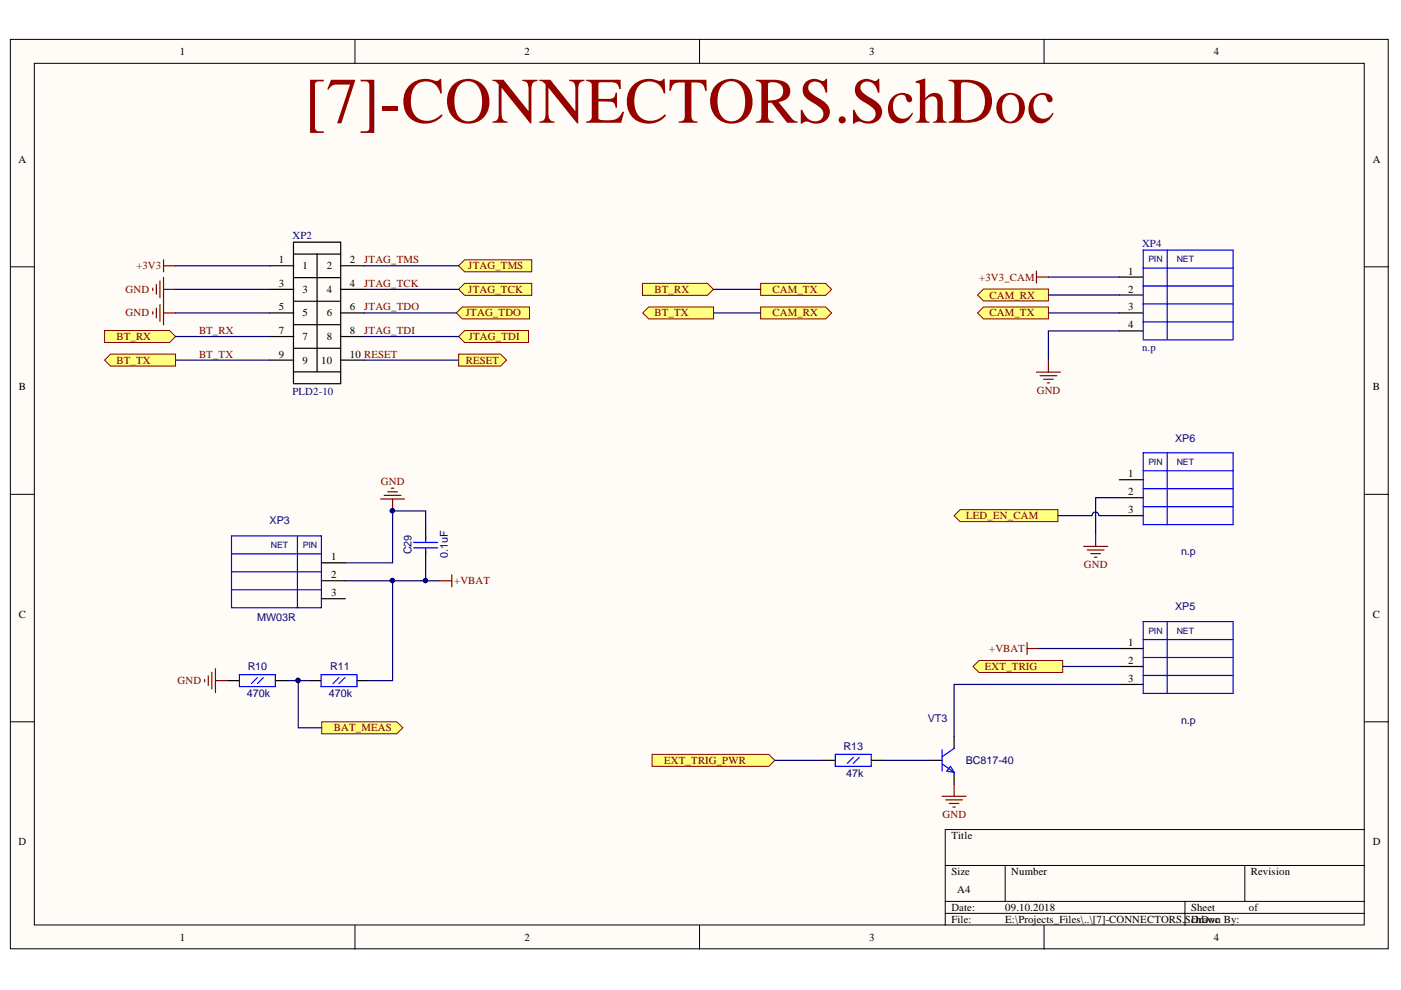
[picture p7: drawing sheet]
<svg xmlns="http://www.w3.org/2000/svg" width="297mm" height="210mm" viewBox="0 0 297 210" stroke-linecap="round" stroke-linejoin="round" font-family="sans-serif">
<defs><g id="words">
<text font-size="13.8" fill="#980000" x="64.5" y="26">[7]-CONNECTORS.SchDoc</text>
<g font-size="2.3">
<text x="38.1" y="11.7">1</text>
<text x="111.2" y="11.7">2</text>
<text x="184.3" y="11.7">3</text>
<text x="257.4" y="11.7">4</text>
<text x="3.9" y="34.5">A</text>
<text x="291.1" y="34.5">A</text>
<text x="59.1" y="55.9">1</text>
<text x="64.1" y="57.1">1</text>
<text x="69.3" y="57.1">2</text>
<text x="74.2" y="55.9">2</text>
<text x="239.2" y="58.2">1</text>
<text x="59.1" y="60.8">3</text>
<text x="59.1" y="65.8">5</text>
<text x="64.1" y="62.1">3</text>
<text x="69.3" y="62.1">4</text>
<text x="74.2" y="60.8">4</text>
<text x="74.2" y="65.8">6</text>
<text x="239.2" y="62">2</text>
<text x="239.2" y="65.8">3</text>
<text x="59.1" y="70.9">7</text>
<text x="64.1" y="67.1">5</text>
<text x="69.3" y="67.1">6</text>
<text x="74.2" y="70.9">8</text>
<text x="239.2" y="69.6">4</text>
<text x="59.1" y="75.9">9</text>
<text x="64.1" y="72.2">7</text>
<text x="64.1" y="77.1">9</text>
<text x="68.1" y="77.1">10</text>
<text x="69.3" y="72.2">8</text>
<text x="74.2" y="75.9">10 RESET</text>
<text x="4" y="82.7">B</text>
<text x="291.1" y="82.7">B</text>
<text x="239.2" y="101.2">1</text>
<text x="239.2" y="105">2</text>
<text x="239.2" y="108.8">3</text>
<text x="70.2" y="118.8">1</text>
<text x="70.2" y="122.6">2</text>
<text x="4" y="131">C</text>
<text x="70.2" y="126.4">3</text>
<text x="291.1" y="131">C</text>
<text x="239.2" y="137">1</text>
<text x="239.2" y="140.8">2</text>
<text x="239.2" y="144.7">3</text>
<text x="3.9" y="179.2">D</text>
<text x="201.7" y="177.9">Title</text>
<text x="291.1" y="179.2">D</text>
<text x="201.7" y="185.6">Size</text>
<text x="214.4" y="185.6">Number</text>
<text x="265.2" y="185.6">Revision</text>
<text x="203" y="189.4">A4</text>
<text x="201.7" y="193.2">Date:</text>
<text x="201.7" y="195.7">File:</text>
<text x="213.1" y="193.2">09.10.2018</text>
<text x="213.1" y="195.7">E:\Projects_Files\..\[7]-CONNECTORS.SchDoc</text>
<text x="252.5" y="193.2">Sheet</text>
<text x="252.5" y="195.7">Drawn By:</text>
<text x="264.8" y="193.2">of</text>
<text x="38.1" y="199.5">1</text>
<text x="111.2" y="199.5">2</text>
<text x="184.3" y="199.5">3</text>
<text x="257.4" y="199.5">4</text>
</g>
<g font-size="2.3" fill="#000080">
<text x="62" y="50.6">XP2</text>
<text x="242.1" y="52.3">XP4</text>
<text x="242.1" y="74.4">n.p</text>
<text x="62" y="83.7">PLD2-10</text>
<text x="249.1" y="93.6">XP6</text>
<text x="57.2" y="111.2">XP3</text>
<text x="87.3" y="117.5" transform="rotate(-90 87.3 117.5)">C29</text>
<text x="95" y="118.4" transform="rotate(-90 95 118.4)">0.1uF</text>
<text x="250.4" y="117.7">n.p</text>
<text x="54.5" y="131.6">MW03R</text>
<text x="249.1" y="129.4">XP5</text>
<text x="52.5" y="142">R10</text>
<text x="70" y="142">R11</text>
<text x="52.3" y="147.9">470k</text>
<text x="69.7" y="147.9">470k</text>
<text x="196.7" y="153.1">VT3</text>
<text x="250.4" y="153.5">n.p</text>
<text x="178.9" y="158.9">R13</text>
<text x="204.7" y="162">BC817-40</text>
<text x="179.4" y="164.8">47k</text>
</g>
<g font-size="2.3" fill="#800000">
<text x="28.9" y="57.1">+3V3</text>
<text x="77.2" y="55.9">JTAG_TMS</text>
<text x="99.3" y="57.1">JTAG_TMS</text>
<text x="207.6" y="59.5">+3V3_CAM</text>
<text x="26.6" y="62.1">GND</text>
<text x="77.2" y="60.8">JTAG_TCK</text>
<text x="77.2" y="65.8">JTAG_TDO</text>
<text x="99.3" y="62.1">JTAG_TCK</text>
<text x="138.8" y="62.1">BT_RX</text>
<text x="163.8" y="62.1">CAM_TX</text>
<text x="209.8" y="63.3">CAM_RX</text>
<text x="26.6" y="67.1">GND</text>
<text x="42.2" y="70.9">BT_RX</text>
<text x="77.2" y="70.9">JTAG_TDI</text>
<text x="98.8" y="67.1">JTAG_TDO</text>
<text x="138.8" y="67.1">BT_TX</text>
<text x="163.8" y="67.1">CAM_RX</text>
<text x="209.8" y="67.1">CAM_TX</text>
<text x="24.7" y="77.1">BT_TX</text>
<text x="24.7" y="72.2">BT_RX</text>
<text x="42.2" y="75.9">BT_TX</text>
<text x="98.8" y="77.1">RESET</text>
<text x="99.4" y="72.2">JTAG_TDI</text>
<text x="219.8" y="83.5">GND</text>
<text x="80.8" y="102.7">GND</text>
<text x="204.8" y="110.1">LED_EN_CAM</text>
<text x="96.3" y="123.9">+VBAT</text>
<text x="229.8" y="120.4">GND</text>
<text x="208.8" y="142">EXT_TRIG</text>
<text x="209.7" y="138.2">+VBAT</text>
<text x="37.6" y="145.1">GND</text>
<text x="70.8" y="155.1">BAT_MEAS</text>
<text x="140.8" y="162">EXT_TRIG_PWR</text>
<text x="199.8" y="173.4">GND</text>
</g>
<g font-size="1.9" fill="#000080">
<text x="243.5" y="55.6">PIN</text>
<text x="249.5" y="55.6">NET</text>
<text x="243.5" y="98.5">PIN</text>
<text x="249.5" y="98.5">NET</text>
<text x="57.4" y="116.2">NET</text>
<text x="64.2" y="116.2">PIN</text>
<text x="243.5" y="134.4">PIN</text>
<text x="249.5" y="134.4">NET</text>
</g>
</g></defs>
<g fill="#fffcf8" stroke="#000" stroke-width=".21">
<path d="M2.2 8.4h292.1v192.8h-292.1z"/>
<path d="M7.3 13.4h281.9v182.7h-281.9z"/>
</g>
<g fill="none" stroke="#000" stroke-width=".21">
<path d="M75.3 8.4v5M148.3 8.4v5M221.4 8.4v5M2.2 56.6h5.1M289.3 56.6h5.1M2.2 104.8h5.1M289.3 104.8h5.1M2.2 153h5.1M289.3 153h5.1M289.3 175.9h-88.9v20.3M75.3 196.2v5.1M148.3 196.2v5.1"/>
<path d="M200.4 183.5h88.9M200.4 191.1h88.9M200.4 193.7h88.9M213.1 183.5v7.6M221.4 196.2v5.1M251.2 191.1v5.1M263.9 183.5v7.6"/>
</g>
<g fill="none" stroke="#000" stroke-width=".25">
<path d="M57.2 56.4h5.1M62.2 51.4h10v30h-10zM62.2 58.9h10M62.2 53.9h10M67.2 53.9v24.9M72.2 56.4h5M57.2 61.4h5.1M57.2 66.4h5.1M57.2 71.4h5.1M57.2 76.4h5.1M62.2 78.8h10M62.2 73.8h10"/>
<path d="M62.2 68.8h10M62.2 63.9h10M72.2 61.4h5M72.2 66.4h5M72.2 71.4h5M72.2 76.4h5"/>
</g>
<path d="M33.9 59.6v3.5M34.7 55.1v2.5M34.7 58.8v10.1M34.7 56.4h2.5M32.4 61.1v.5M32.4 66.1v.5M33.1 60.3v2.1M33.1 65.3v2.1M33.9 64.6v3.5M34.7 61.4h2.5M34.7 66.4h2.5" fill="none" stroke="#800000" stroke-width=".25"/>
<g fill="#ffff80" stroke="#800000" stroke-width=".21">
<path d="M22.2 76.4l1.2-1.3h13.8v2.5h-13.8z" fill-rule="evenodd"/>
<path d="M22.2 70.1h13.7l1.3 1.3-1.3 1.2h-13.7z" fill-rule="evenodd"/>
<path d="M97.2 56.4l1.3-1.3h14.2v2.5h-14.2z" fill-rule="evenodd"/>
<path d="M97.2 61.4l1.3-1.3h14.2v2.5h-14.2z" fill-rule="evenodd"/>
<path d="M96.8 66.4l1.2-1.3h14.3v2.5h-14.3z" fill-rule="evenodd"/>
<path d="M97.2 71.4l1.3-1.3h13.6v2.5h-13.6z" fill-rule="evenodd"/>
<path d="M97.2 75.1h8.9l1.3 1.3-1.3 1.2h-8.9z" fill-rule="evenodd"/>
</g>
<path d="M68.1 119.3h5.1M68.1 123.1h5.1M68.1 126.9h5.1M48.2 144.3h2.6M58.4 144.3h2.5M65.5 144.3h2.6M75.7 144.3h2.5" fill="none" stroke="#000" stroke-width=".25"/>
<path d="M49.1 113.6h19v15.2h-19zM49.1 117.4h19M63.1 113.6v15.2M49.1 125h19M49.1 121.2h19M50.8 143h7.6v2.6h-7.6zM54.6 143.7l-1.3 1.2M55.8 143.7l-1.2 1.2M68.1 143h7.6v2.6h-7.6zM71.9 143.7l-1.3 1.2M73.1 143.7l-1.2 1.2" fill="none" stroke="#00f" stroke-width=".25"/>
<path d="M80.7 105.8h5.1M81.5 105h3.5M82.2 104.3h2.1M83 103.5h.5M83.2 105.8v2.5M93.2 123.1h2.6M95.8 121.9v2.5M43.4 144.1v.5M44.2 143.3v2M44.9 142.5v3.6M45.7 141.8v5M45.7 144.3h2.5" fill="none" stroke="#800000" stroke-width=".25"/>
<circle cx="83.2" cy="108.3" r=".46" fill="#000080" stroke="#000080" stroke-width=".21"/>
<path d="M68.2 153h15.9l1.3 1.3-1.3 1.3h-15.9z" fill-rule="evenodd" fill="#ffff80" stroke="#800000" stroke-width=".21"/>
<path d="M219.7 57.5v2.5M219.7 58.7h2.6" fill="none" stroke="#800000" stroke-width=".25"/>
<g fill="#ffff80" stroke="#800000" stroke-width=".21">
<path d="M207.3 62.5l1.2-1.2h13.8v2.5h-13.8z" fill-rule="evenodd"/>
<path d="M207.3 66.4l1.2-1.3h13.8v2.5h-13.8z" fill-rule="evenodd"/>
</g>
<path d="M219.7 78.9h5.1M220.5 79.7h3.6M222.3 76.4v2.5M221.3 80.4h2M222 81.2h.5" fill="none" stroke="#800000" stroke-width=".25"/>
<g fill="#ffff80" stroke="#800000" stroke-width=".21">
<path d="M136.2 60.1h13.8l1.3 1.3-1.3 1.2h-13.8z" fill-rule="evenodd"/>
<path d="M136.3 66.4l1.2-1.3h13.8v2.5h-13.8z" fill-rule="evenodd"/>
<path d="M161.3 65.1h13.7l1.3 1.3-1.3 1.2h-13.7z" fill-rule="evenodd"/>
<path d="M161.3 60.1h13.7l1.3 1.3-1.3 1.2h-13.7z" fill-rule="evenodd"/>
</g>
<path d="M202.3 156.1v2.6M174.6 161.2h2.5M184.7 161.2h2.6M197.2 161.2h2.5M202.3 163.8v2.5" fill="none" stroke="#000" stroke-width=".25"/>
<path d="M177.1 159.9h7.6v2.6h-7.6zM199.7 158.9v4.6M202.3 158.7l-2.6 1.8M180.9 160.6l-1.3 1.2M182.2 160.6l-1.3 1.2M199.7 162l2.6 1.8M201.5 162.5l.8 1.3-1.5-.3z" fill="none" stroke="#00f" stroke-width=".25"/>
<path d="M217.8 136.2v2.6M217.8 137.5h2.5M199.7 168.8h5.1M200.5 169.6h3.6M201.3 170.4h2M202 171.1h.5M202.3 166.3v2.5" fill="none" stroke="#800000" stroke-width=".25"/>
<path d="M138.3 159.9h24.7l1.3 1.3-1.3 1.3h-24.7z" fill-rule="evenodd" fill="#ffff80" stroke="#800000" stroke-width=".21"/>
<path d="M237.3 58.7h5.1M237.3 70.2h5.1M237.3 62.5h5.1M237.3 66.4h5.1M237.3 105.5h5.1M237.3 109.3h5.1M237.3 101.7h5.1" fill="none" stroke="#000" stroke-width=".25"/>
<path d="M242.4 56.8h19M247.5 53v18.9M242.4 72.1h19M242.4 68.3h19M242.4 64.4h19M242.4 60.6h19M242.4 71.9v-18.9h19v18.9M242.4 96h19v15.2h-19zM242.4 99.8h19M247.5 96v15.2M242.4 107.4h19M242.4 103.6h19" fill="none" stroke="#00f" stroke-width=".25"/>
<path d="M229.8 115.9h5M230.5 116.6h3.6M231.3 117.4h2M232 118.1h.6M232.3 113.3v2.6" fill="none" stroke="#800000" stroke-width=".25"/>
<g fill="#ffff80" stroke="#800000" stroke-width=".21">
<path d="M202.3 109.3l1.3-1.2h20.7v2.5h-20.7z" fill-rule="evenodd"/>
<path d="M206.3 141.3l1.3-1.3h17.7v2.6h-17.7z" fill-rule="evenodd"/>
</g>
<path d="M90.2 111.7v2.6M90.2 116.8v2.5M237.3 137.5h5.1M237.3 141.3h5.1M237.3 145.1h5.1" fill="none" stroke="#000" stroke-width=".25"/>
<path d="M87.7 115h5.1M87.7 116.2h5.1M90.2 113.8v1.2M90.2 116.3v1.2M242.4 131.8h19v15.2h-19zM242.4 139.4h19M242.4 135.6h19M247.5 131.8v15.2M242.4 143.2h19" fill="none" stroke="#00f" stroke-width=".25"/>
<g fill="none" stroke="#000080" stroke-width=".25">
<path d="M37.2 56.4h20M77.2 56.4h20M222.3 58.7h15M37.2 61.4h20M37.2 66.4h20M37.2 71.4h20M37.2 76.4h20M77.2 61.4h20M77.2 66.4h19.6M77.2 71.4h20M77.2 76.4h20M151.3 61.4h10"/>
<path d="M151.3 66.4h10M222.3 66.4h15M222.3 62.5h15M237.3 70.2h-15v6.2M90.2 111.7v-3.4h-7v11h-10M90.2 119.3v3.8h-17M233 109.3a.71 .71 0 0 0-.8-.7 .71 .71 0 0 0-.7 .7h-7.2M233.1 109.3h4.2M237.3 105.5h-5v7.8M83.2 123.1v21.2h-5M90.2 123.1h3M220.3 137.5h17"/>
<path d="M60.9 144.3h2.3v10h5M63.2 144.3h2.3M225.3 141.3h12M237.3 145.1h-35v11M164.3 161.2h10.3M187.3 161.2h9.9"/>
</g>
<g fill="#000080" stroke="#000080" stroke-width=".21">
<circle cx="63.2" cy="144.3" r=".46"/>
<circle cx="83.2" cy="123.1" r=".46"/>
<circle cx="83.2" cy="108.3" r=".46"/>
<circle cx="90.2" cy="123.1" r=".46"/>
</g>
<use href="#words"/>
</svg>
